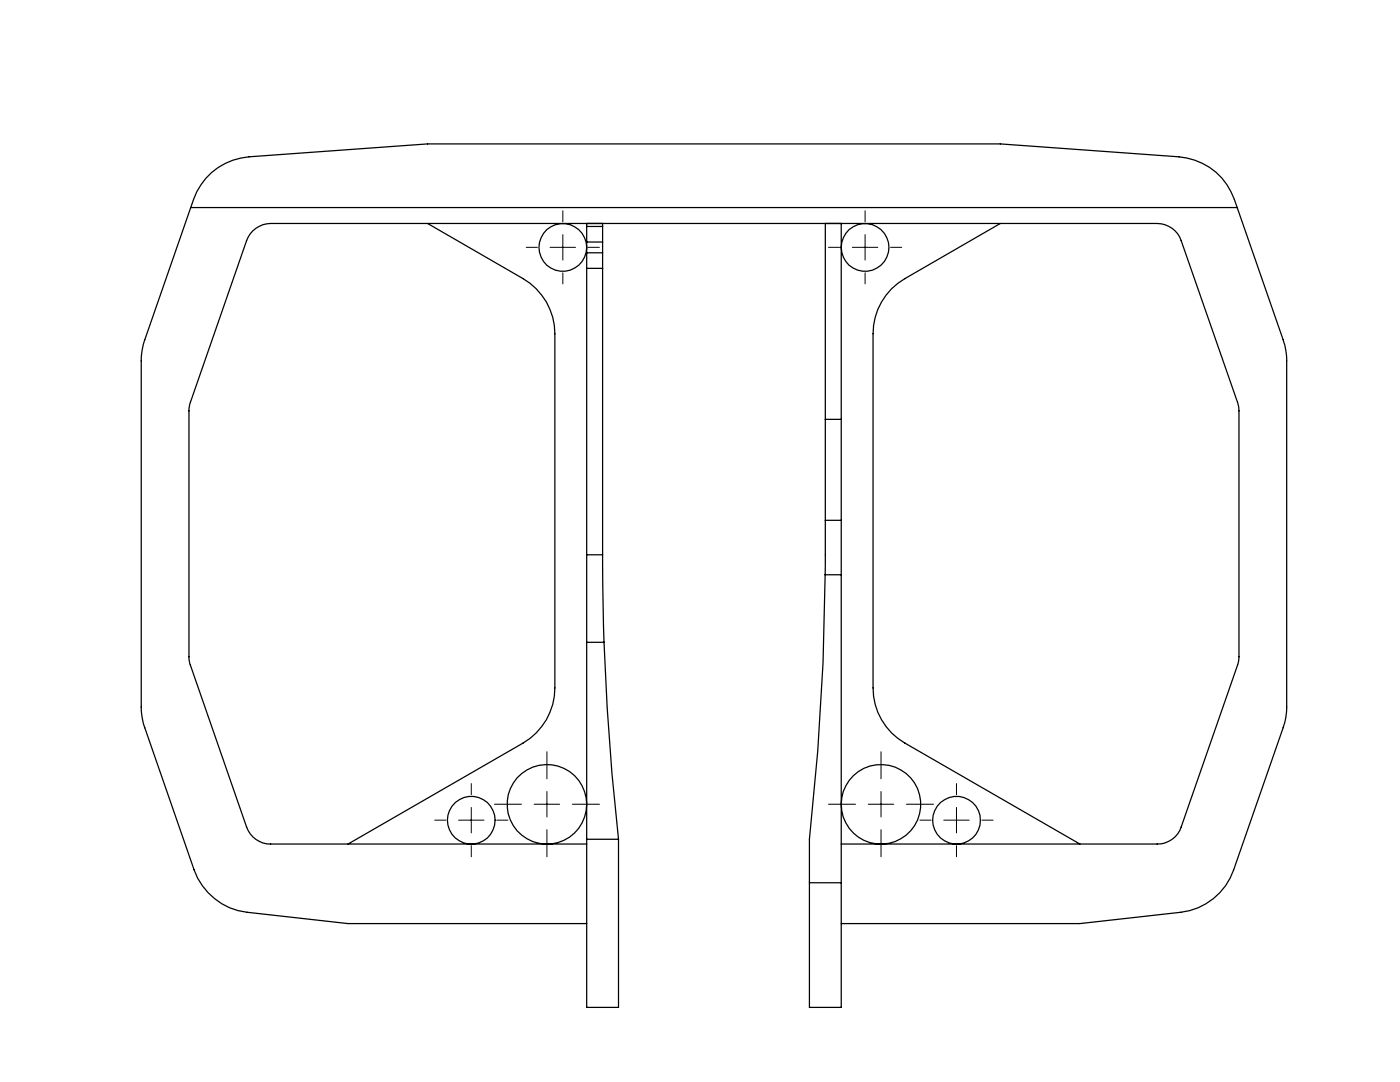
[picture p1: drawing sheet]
<svg xmlns="http://www.w3.org/2000/svg" width="279mm" height="216mm" viewBox="0 0 279 216" stroke-linecap="round" stroke-linejoin="round" font-family="sans-serif">
<g fill="none" stroke="#000" stroke-width=".2">
<path d="M105 49.4h2.2M109.8 49.4h5.1M112.3 42.1v2.2M112.3 46.8v5.1M112.3 54.4v2.3M117.4 49.4h2.2M165.3 49.4h2.3M170.1 49.4h5.1M172.6 42.1v2.2M172.6 46.8v5.1M172.6 54.4v2.3M177.7 49.4h2.3"/>
<path d="M94.1 156.4v2.2M109.1 150v5.4M109.1 157.9v5.1M175.8 150v5.4M175.8 157.9v5.1M190.9 156.4v2.2M86.7 163.7h2.3M91.5 163.7h5.1M94.1 161.1v5.1M94.1 168.7v2.3M98.7 160.5h5.4M99.1 163.7h2.3"/>
<path d="M106.6 160.5h5.1M109.1 165.6v5.4M114.2 160.5h5.4M165.3 160.5h5.4M173.3 160.5h5.1M175.8 165.6v5.4M180.9 160.5h5.4M183.6 163.7h2.2M188.3 163.7h5.1M190.9 161.1v5.1M190.9 168.7v2.3M196 163.7h2.2"/>
</g>
<g fill="none" stroke="#000" stroke-width=".25">
<path d="M38.1 41.4h208.8M85.3 44.6l19.1 11a12.7 12.7 0 0 1 6.3 11v70.7a12.7 12.7 0 0 1-6.3 11l-34.9 20.1M117.1 45.2v3.1M117.1 50.4v3.2M117.1 44.6v.6M117.1 48.3v2.1M117.1 53.6v57.1M117.1 45.2h3.2M117.1 48.3h3.2M117.1 50.4h3.2M117.1 53.6h3.2M120.3 45.2v3.1"/>
<path d="M120.3 50.4v3.2M120.3 44.6v.6M120.3 48.3v2.1M120.3 53.6v57.1M164.7 44.6v39.1M167.9 44.6v39.1M199.6 44.6l-19 11a12.7 12.7 0 0 0-6.4 11v70.7a12.7 12.7 0 0 0 6.4 11l34.9 20.1M164.7 83.7v20.1M164.7 83.7h3.2M167.9 83.7v20.1M117.1 110.7v17.5M117.1 110.7h3.2"/>
<path d="M120.3 110.7l.2 17.5M164.7 114.7l-.4 17.6-1.1 17.6-1.7 17.6v8.6M164.7 114.7h3.2M164.7 103.8v10.9M164.7 103.8h3.2M167.9 103.8v10.9M167.9 114.7v61.4M117.1 128.2h3.4M117.1 128.2v39.3M120.5 128.2l.7 13.1 .9 13.1 1.3 13.1M117.1 168.4h-63.1a5.1 5.1 0 0 1-4.8-3.4l-11.3-32.5-.2-1v-49.9l.3-1.3 11.2-32.3a5.2 5.2 0 0 1 4.8-3.4h176.9a5.1 5.1 0 0 1 4.8 3.4l11.3 32.3 .3 1.5-.1 49.9-.1 .8-11.4 32.5a5 5 0 0 1-4.8 3.4h-63M117.1 167.5v33.5h6.3v-33.5"/>
<path d="M117.1 167.5h6.3M161.5 176.1v24.9h6.4v-24.9M161.5 176.1h6.4M117.1 184.3h-47.6l-20.2-2.3a12.8 12.8 0 0 1-10.6-8.4l-9.8-28.4a12.5 12.5 0 0 1-.7-4.2v-69a12.9 12.9 0 0 1 .7-4.2l9.7-28a12.7 12.7 0 0 1 11.1-8.5l35.6-2.6h114.3l35.7 2.6a12.7 12.7 0 0 1 11 8.5l9.8 28a12.9 12.9 0 0 1 .7 4.2v69a12.5 12.5 0 0 1-.7 4.2l-9.9 28.4a12.7 12.7 0 0 1-10.5 8.4l-20.2 2.3h-47.6"/>
<circle cx="112.3" cy="49.4" r="4.8"/>
<circle cx="172.6" cy="49.4" r="4.7"/>
<circle cx="94.1" cy="163.7" r="4.7"/>
<circle cx="109.2" cy="160.5" r="7.9"/>
<circle cx="175.8" cy="160.5" r="7.9"/>
<circle cx="190.9" cy="163.7" r="4.8"/>
</g>
</svg>
